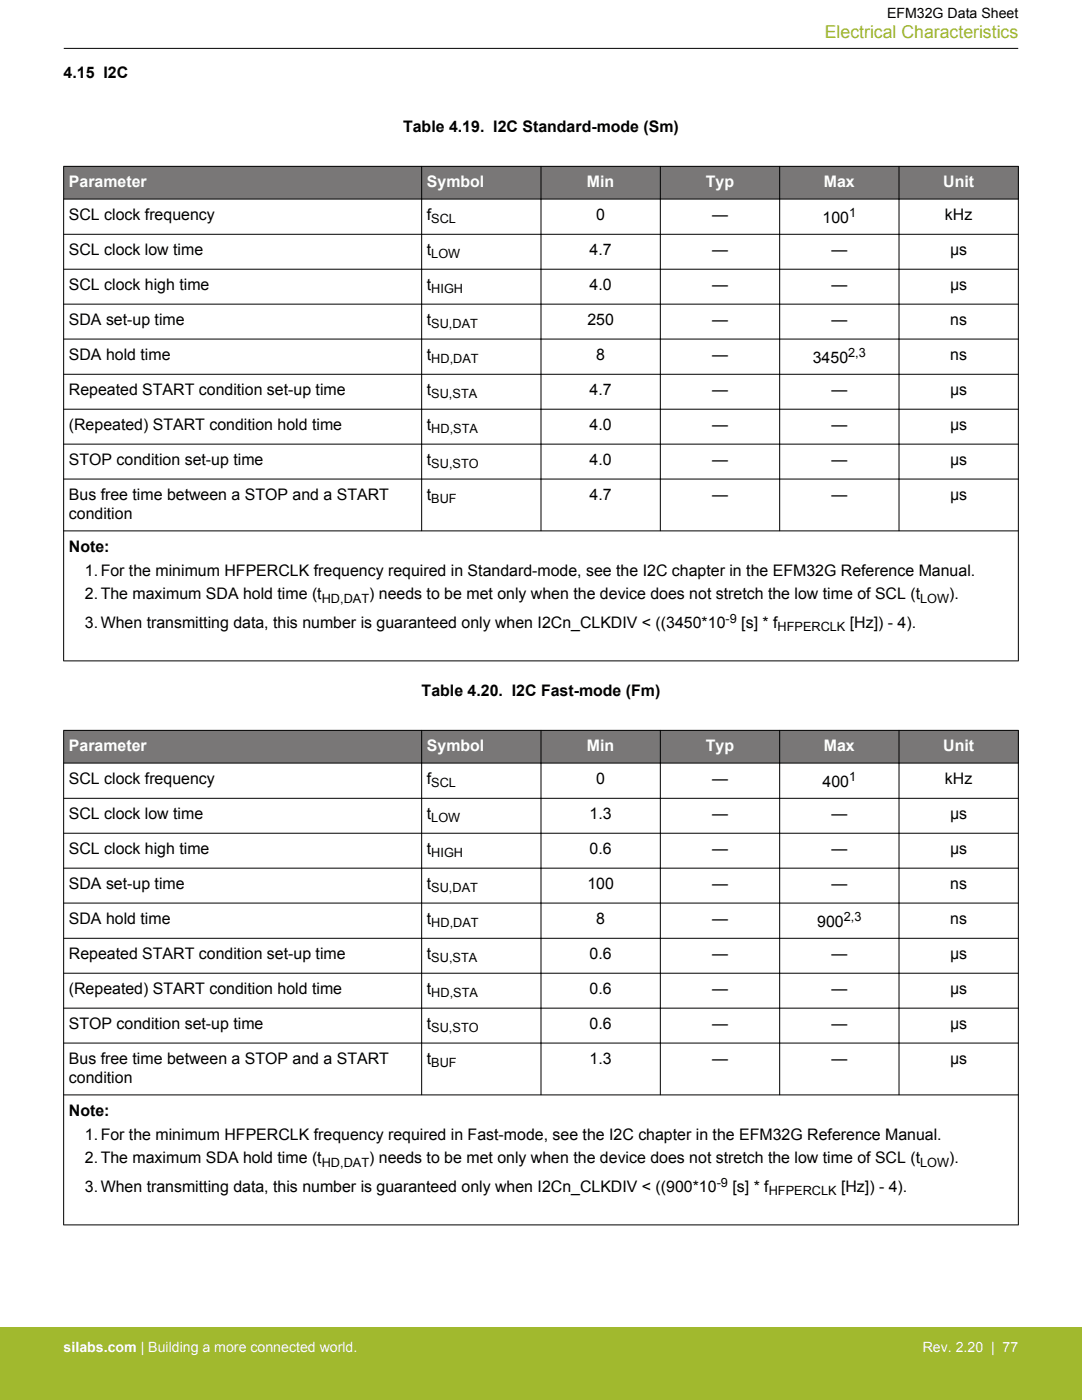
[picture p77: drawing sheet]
<svg xmlns="http://www.w3.org/2000/svg" width="216mm" height="279mm" viewBox="0 0 216 279" stroke-linecap="round" stroke-linejoin="round" font-family="sans-serif">
<defs><g id="words">
<text font-size="3.5" fill="#a1b92e" x="164.6" y="7.5">Electrical Characteristics</text>
<g font-size="3.2">
<text x="12.7" y="15.5">4.15 I2C</text>
<text x="80.4" y="26.4">Table 4.19. I2C Standard-mode (Sm)</text>
<text x="13.7" y="43.9">SCL clock frequency</text>
<text x="85.2" y="43.9">f</text>
<text x="119" y="43.9">0</text>
<text x="142.1" y="43.9">—</text>
<text x="164.1" y="44.4">100</text>
<text x="188.6" y="43.9">kHz</text>
<text x="13.7" y="50.9">SCL clock low time</text>
<text x="85.2" y="50.9">t</text>
<text x="117.6" y="50.9">4.7</text>
<text x="142.1" y="50.9">—</text>
<text x="165.9" y="50.9">—</text>
<text x="189.6" y="50.9">µs</text>
<text x="13.7" y="57.9">SCL clock high time</text>
<text x="85.2" y="57.9">t</text>
<text x="117.6" y="57.9">4.0</text>
<text x="142.1" y="57.9">—</text>
<text x="165.9" y="57.9">—</text>
<text x="189.6" y="57.9">µs</text>
<text x="13.7" y="64.9">SDA set-up time</text>
<text x="85.2" y="64.9">t</text>
<text x="117.2" y="64.9">250</text>
<text x="142.1" y="64.9">—</text>
<text x="165.9" y="64.9">—</text>
<text x="189.6" y="64.9">ns</text>
<text x="13.7" y="71.9">SDA hold time</text>
<text x="85.2" y="71.9">t</text>
<text x="119" y="71.9">8</text>
<text x="142.1" y="71.9">—</text>
<text x="189.6" y="71.9">ns</text>
<text x="162.2" y="72.3">3450</text>
<text x="13.7" y="78.9">Repeated START condition set-up time</text>
<text x="85.2" y="78.9">t</text>
<text x="117.6" y="78.9">4.7</text>
<text x="142.1" y="78.9">—</text>
<text x="165.9" y="78.9">—</text>
<text x="189.6" y="78.9">µs</text>
<text x="13.7" y="85.8">(Repeated) START condition hold time</text>
<text x="85.2" y="85.8">t</text>
<text x="117.7" y="85.8">4.0</text>
<text x="142.1" y="85.8">—</text>
<text x="165.9" y="85.8">—</text>
<text x="189.6" y="85.8">µs</text>
<text x="13.7" y="92.8">STOP condition set-up time</text>
<text x="85.2" y="92.8">t</text>
<text x="117.6" y="92.8">4.0</text>
<text x="142.1" y="92.8">—</text>
<text x="165.9" y="92.8">—</text>
<text x="189.6" y="92.8">µs</text>
<text x="13.7" y="99.8">Bus free time between a STOP and a START</text>
<text x="85.2" y="99.8">t</text>
<text x="117.6" y="99.8">4.7</text>
<text x="142.1" y="99.8">—</text>
<text x="165.9" y="99.8">—</text>
<text x="189.6" y="99.8">µs</text>
<text x="13.7" y="103.6">condition</text>
<text x="13.7" y="110.1">Note:</text>
<text x="16.9" y="119.6">2.The maximum SDA hold time (t</text>
<text x="16.9" y="114.9">1.For the minimum HFPERCLK frequency required in Standard-mode, see the I2C chapter in the EFM32G Reference Manual.</text>
<text x="73.7" y="119.6">) needs to be met only when the device does not stretch the low time of SCL (t</text>
<text x="189.4" y="119.6">).</text>
<text x="16.9" y="125.3">3.When transmitting data, this number is guaranteed only when I2Cn_CLKDIV &lt; ((3450*10</text>
<text x="147.9" y="125.3">[s] * f</text>
<text x="169.6" y="125.3">[Hz]) - 4).</text>
<text x="84.1" y="138.9">Table 4.20. I2C Fast-mode (Fm)</text>
<text x="13.7" y="156.5">SCL clock frequency</text>
<text x="85.2" y="156.5">f</text>
<text x="119" y="156.5">0</text>
<text x="142.1" y="156.5">—</text>
<text x="164.1" y="157">400</text>
<text x="188.6" y="156.5">kHz</text>
<text x="13.7" y="163.5">SCL clock low time</text>
<text x="85.2" y="163.5">t</text>
<text x="117.6" y="163.5">1.3</text>
<text x="142.1" y="163.5">—</text>
<text x="165.9" y="163.5">—</text>
<text x="189.6" y="163.5">µs</text>
<text x="13.7" y="170.5">SCL clock high time</text>
<text x="85.2" y="170.5">t</text>
<text x="117.6" y="170.5">0.6</text>
<text x="142.1" y="170.5">—</text>
<text x="165.9" y="170.5">—</text>
<text x="189.6" y="170.5">µs</text>
<text x="13.7" y="177.4">SDA set-up time</text>
<text x="85.2" y="177.4">t</text>
<text x="117.2" y="177.4">100</text>
<text x="142.1" y="177.4">—</text>
<text x="165.9" y="177.4">—</text>
<text x="189.6" y="177.4">ns</text>
<text x="13.7" y="184.4">SDA hold time</text>
<text x="85.2" y="184.4">t</text>
<text x="119" y="184.4">8</text>
<text x="142.1" y="184.4">—</text>
<text x="163.1" y="184.9">900</text>
<text x="189.6" y="184.4">ns</text>
<text x="13.7" y="191.4">Repeated START condition set-up time</text>
<text x="85.2" y="191.4">t</text>
<text x="117.6" y="191.4">0.6</text>
<text x="142.1" y="191.4">—</text>
<text x="165.9" y="191.4">—</text>
<text x="189.6" y="191.4">µs</text>
<text x="13.7" y="198.4">(Repeated) START condition hold time</text>
<text x="85.2" y="198.4">t</text>
<text x="117.7" y="198.4">0.6</text>
<text x="142.1" y="198.4">—</text>
<text x="165.9" y="198.4">—</text>
<text x="189.6" y="198.4">µs</text>
<text x="13.7" y="205.4">STOP condition set-up time</text>
<text x="85.2" y="205.4">t</text>
<text x="117.6" y="205.4">0.6</text>
<text x="142.1" y="205.4">—</text>
<text x="165.9" y="205.4">—</text>
<text x="189.6" y="205.4">µs</text>
<text x="13.7" y="212.3">Bus free time between a STOP and a START</text>
<text x="85.2" y="212.3">t</text>
<text x="117.6" y="212.3">1.3</text>
<text x="142.1" y="212.3">—</text>
<text x="165.9" y="212.3">—</text>
<text x="189.6" y="212.3">µs</text>
<text x="13.7" y="216.2">condition</text>
<text x="13.7" y="222.7">Note:</text>
<text x="16.9" y="227.4">1.For the minimum HFPERCLK frequency required in Fast-mode, see the I2C chapter in the EFM32G Reference Manual.</text>
<text x="16.9" y="232.2">2.The maximum SDA hold time (t</text>
<text x="73.7" y="232.2">) needs to be met only when the device does not stretch the low time of SCL (t</text>
<text x="189.4" y="232.2">).</text>
<text x="16.9" y="237.9">3.When transmitting data, this number is guaranteed only when I2Cn_CLKDIV &lt; ((900*10</text>
<text x="146.2" y="237.9">[s] * f</text>
<text x="167.8" y="237.9">[Hz]) - 4).</text>
</g>
<g font-size="3.2" fill="#fff">
<text x="13.7" y="37.4">Parameter</text>
<text x="85.2" y="37.4">Symbol</text>
<text x="117.1" y="37.4">Min</text>
<text x="140.8" y="37.4">Typ</text>
<text x="164.4" y="37.4">Max</text>
<text x="188.2" y="37.4">Unit</text>
<text x="13.7" y="149.9">Parameter</text>
<text x="85.2" y="149.9">Symbol</text>
<text x="117.1" y="149.9">Min</text>
<text x="140.8" y="149.9">Typ</text>
<text x="164.4" y="149.9">Max</text>
<text x="188.2" y="149.9">Unit</text>
</g>
<text font-size="2.8" x="177" y="3.5">EFM32G Data Sheet</text>
<g font-size="2.8" fill="#fff">
<text x="12.7" y="269.9">silabs.com | Building a more connected world.</text>
<text x="184.1" y="269.9">Rev. 2.20 | 77</text>
</g>
<g font-size="2.5">
<text x="86.1" y="44.5">SCL</text>
<text x="169.4" y="43.3">1</text>
<text x="86.1" y="51.6">LOW</text>
<text x="86.1" y="58.5">HIGH</text>
<text x="86.1" y="65.5">SU,DAT</text>
<text x="169.2" y="71.3">2,3</text>
<text x="86.1" y="72.5">HD,DAT</text>
<text x="86.1" y="79.5">SU,STA</text>
<text x="86.1" y="86.5">HD,STA</text>
<text x="86.1" y="93.5">SU,STO</text>
<text x="86.1" y="100.4">BUF</text>
<text x="64.2" y="120.3">HD,DAT</text>
<text x="144.8" y="124.2">-9</text>
<text x="155.2" y="125.9">HFPERCLK</text>
<text x="183.6" y="120.3">LOW</text>
<text x="169.4" y="155.9">1</text>
<text x="86.1" y="157.1">SCL</text>
<text x="86.1" y="164.1">LOW</text>
<text x="86.1" y="171.1">HIGH</text>
<text x="86.1" y="178.1">SU,DAT</text>
<text x="86.1" y="185">HD,DAT</text>
<text x="168.4" y="183.8">2,3</text>
<text x="86.1" y="192.1">SU,STA</text>
<text x="86.1" y="199">HD,STA</text>
<text x="86.1" y="206">SU,STO</text>
<text x="86.1" y="213">BUF</text>
<text x="64.2" y="232.8">HD,DAT</text>
<text x="183.6" y="232.8">LOW</text>
<text x="143" y="236.8">-9</text>
<text x="153.4" y="238.5">HFPERCLK</text>
</g>
</g></defs>
<g fill="#797777">
<path d="M12.7 33.2h190.5v6.5h-190.5z" fill-rule="evenodd"/>
<path d="M12.7 33.2h190.5v6.5h-190.5z" fill-rule="evenodd"/>
</g>
<g fill="none" stroke="#000" stroke-width=".2">
<path d="M12.7 33.2h190.5M12.7 39.7h190.5M12.7 33.2v98.7M84.1 33.2v72.8M107.9 33.2v72.8M131.8 33.2v72.8M155.6 33.2v72.8M179.4 33.2v72.8M203.2 33.2v98.7M12.7 46.8h190.5M12.7 53.7h190.5M12.7 60.7h190.5"/>
<path d="M12.7 67.7h190.5M12.7 74.7h190.5M12.7 81.7h190.5M12.7 88.6h190.5M12.7 95.6h190.5M12.7 106h190.5M12.7 131.9h190.5"/>
</g>
<g fill="#797777">
<path d="M12.7 145.8h190.5v6.5h-190.5z" fill-rule="evenodd"/>
<path d="M12.7 145.8h190.5v6.5h-190.5z" fill-rule="evenodd"/>
</g>
<g fill="none" stroke="#000" stroke-width=".2">
<path d="M12.7 9.7h190.5M12.7 145.8h190.5M12.7 152.3h190.5M12.7 159.3h190.5M12.7 145.7v98.8M84.1 145.7v72.9M107.9 145.7v72.9M131.8 145.7v72.9M155.6 145.7v72.9M179.4 145.7v72.9M203.2 145.7v98.8M12.7 166.3h190.5"/>
<path d="M12.7 173.3h190.5M12.7 180.2h190.5M12.7 187.3h190.5M12.7 194.2h190.5M12.7 201.2h190.5M12.7 208.2h190.5M12.7 218.5h190.5M12.7 244.5h190.5"/>
</g>
<path d="M0 264.9h215.9v14.5h-215.9z" fill="#a1b92e"/>
<use href="#words"/>
</svg>
